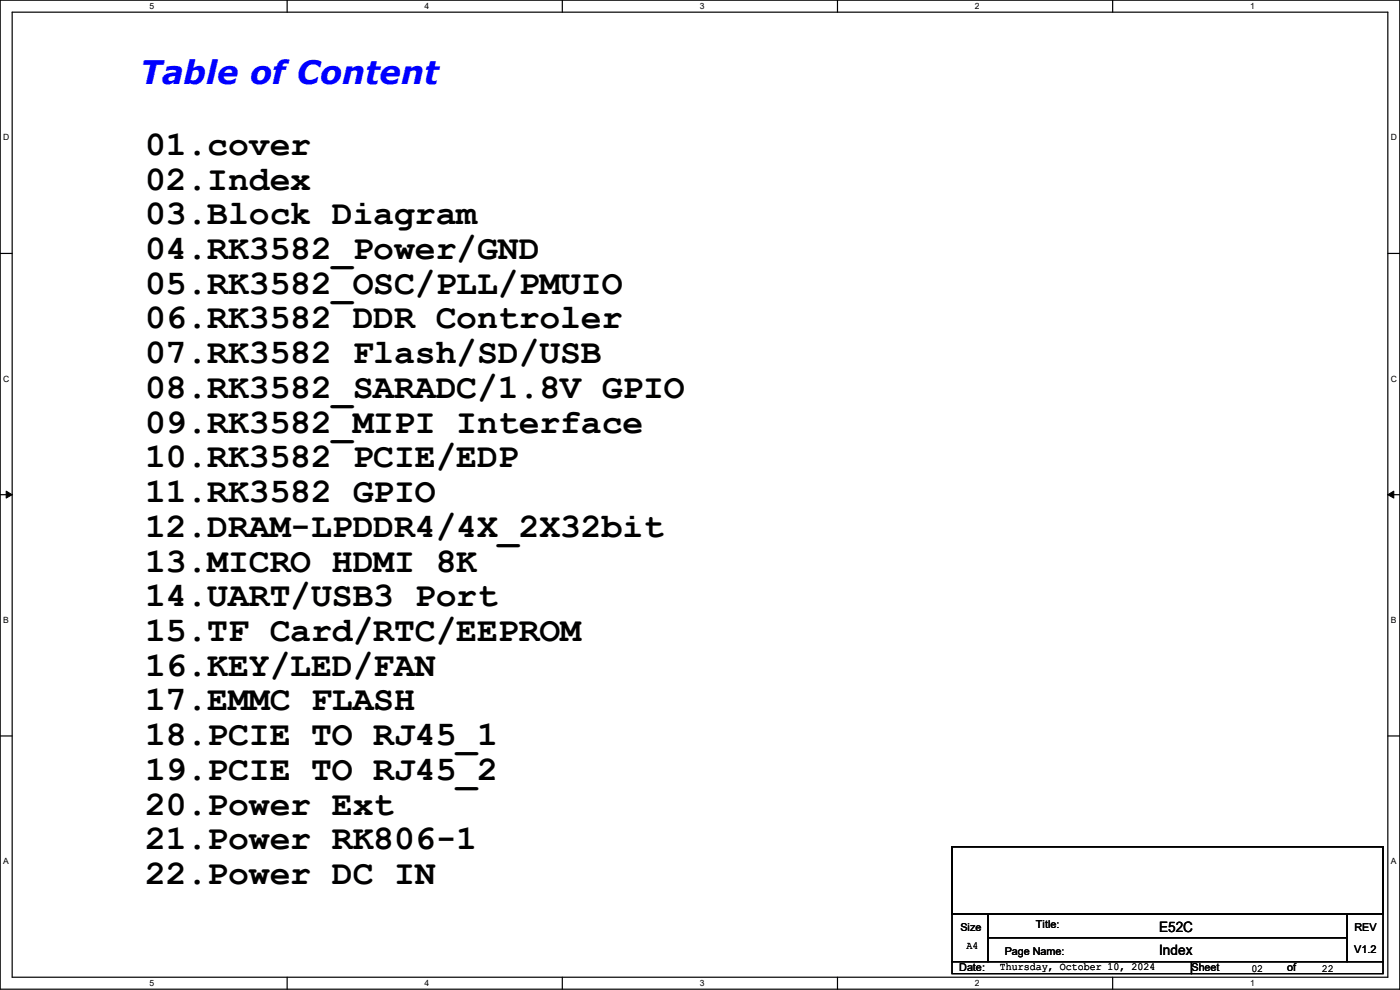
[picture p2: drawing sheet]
<svg xmlns="http://www.w3.org/2000/svg" width="297mm" height="210mm" viewBox="0 0 297 210" stroke-linecap="round" stroke-linejoin="round" font-family="sans-serif">
<defs><g id="words">
<g font-size="7.4">
<text x="30.8" y="32.9">01.cover</text>
<text x="30.8" y="40.2">02.Index</text>
<text x="30.8" y="47.6">03.Block Diagram</text>
<text x="30.8" y="54.9">04.RK3582_Power/GND</text>
<text x="30.8" y="62.3">05.RK3582_OSC/PLL/PMUIO</text>
<text x="30.8" y="69.7">06.RK3582 DDR Controler</text>
<text x="30.8" y="77">07.RK3582 Flash/SD/USB</text>
<text x="30.8" y="84.4">08.RK3582_SARADC/1.8V GPIO</text>
<text x="30.8" y="91.8">09.RK3582_MIPI Interface</text>
<text x="30.8" y="99.1">10.RK3582 PCIE/EDP</text>
<text x="30.8" y="106.5">11.RK3582 GPIO</text>
<text x="30.8" y="113.9">12.DRAM-LPDDR4/4X_2X32bit</text>
<text x="30.8" y="121.2">13.MICRO HDMI 8K</text>
<text x="30.8" y="128.6">14.UART/USB3 Port</text>
<text x="30.8" y="136">15.TF Card/RTC/EEPROM</text>
<text x="30.8" y="143.3">16.KEY/LED/FAN</text>
<text x="30.8" y="150.7">17.EMMC FLASH</text>
<text x="30.8" y="158.1">18.PCIE TO RJ45_1</text>
<text x="30.8" y="165.4">19.PCIE TO RJ45_2</text>
<text x="30.8" y="172.8">20.Power Ext</text>
<text x="30.8" y="180.2">21.Power RK806-1</text>
<text x="30.8" y="187.5">22.Power DC IN</text>
</g>
<text font-size="6.9" fill="#00f" x="29.8" y="17.9">Table of Content</text>
<g font-size="3">
<text x="245.9" y="197.6">E52C</text>
<text x="245.9" y="202.7">Index</text>
</g>
<g font-size="2.3">
<text x="203.8" y="197.4">Size</text>
<text x="219.8" y="196.9">Title:</text>
<text x="287.3" y="197.4">REV</text>
<text x="205" y="201.3">A4</text>
<text x="213.2" y="202.5">Page Name:</text>
<text x="287.3" y="202.3">V1.2</text>
<text x="203.5" y="206.1">Date:</text>
<text x="212.1" y="205.9">Thursday, October 10, 2024</text>
<text x="252.8" y="206.1">Sheet</text>
<text x="265.5" y="206.1">02</text>
<text x="273.1" y="206.1">of</text>
<text x="280.5" y="206.1">22</text>
</g>
<g font-size="1.8">
<text x="31.7" y="1.9">5</text>
<text x="90.1" y="1.9">4</text>
<text x="148.5" y="1.9">3</text>
<text x="206.8" y="1.9">2</text>
<text x="265.2" y="1.9">1</text>
<text x=".7" y="29.8">D</text>
<text x="295.1" y="29.8">D</text>
<text x=".7" y="80.9">C</text>
<text x="295.1" y="80.9">C</text>
<text x=".7" y="132.1">B</text>
<text x="295.1" y="132.1">B</text>
<text x=".7" y="183.3">A</text>
<text x="295.1" y="183.3">A</text>
<text x="31.7" y="209.2">5</text>
<text x="90.1" y="209.2">4</text>
<text x="148.5" y="209.2">3</text>
<text x="206.8" y="209.2">2</text>
<text x="265.2" y="209.2">1</text>
</g>
</g></defs>
<path d="M0 0h297v209.8h-297zM2.6 2.6h291.8v204.7h-291.8z" fill="none" stroke="#000" stroke-width=".25"/>
<g fill="#fff">
<path d="M31.8 .3h.9v2h-.9z"/>
<path d="M31.8 207.6h.9v2h-.9z"/>
</g>
<path d="M60.9 0v2.6M60.9 207.3v2.5" fill="none" stroke="#000" stroke-width=".25"/>
<g fill="#fff">
<path d="M90.1 .3h1v2h-1z"/>
<path d="M90.1 207.6h1v2h-1z"/>
</g>
<path d="M119.3 0v2.6M119.3 207.3v2.5" fill="none" stroke="#000" stroke-width=".25"/>
<g fill="#fff">
<path d="M148.5 .3h.9v2h-.9z"/>
<path d="M148.5 207.6h.9v2h-.9z"/>
</g>
<path d="M177.7 0v2.6M177.7 207.3v2.5" fill="none" stroke="#000" stroke-width=".25"/>
<g fill="#fff">
<path d="M206.8 .3h1v2h-1z"/>
<path d="M206.8 207.6h1v2h-1z"/>
</g>
<path d="M236.1 0v2.6M236.1 207.3v2.5" fill="none" stroke="#000" stroke-width=".25"/>
<g fill="#fff">
<path d="M265.2 .3h1v2h-1z"/>
<path d="M265.2 207.6h1v2h-1z"/>
<path d="M.7 28.2h1.2v1.9h-1.2z"/>
<path d="M295.1 28.2h1.2v1.9h-1.2z"/>
<path d="M.7 79.3h1.2v2h-1.2z"/>
<path d="M295.1 79.3h1.2v2h-1.2z"/>
</g>
<path d="M0 53.8h2.6M294.4 53.8h2.6" fill="none" stroke="#000" stroke-width=".25"/>
<g fill="#fff">
<path d="M.7 130.5h1.2v2h-1.2z"/>
<path d="M295.1 130.5h1.1v2h-1.1z"/>
</g>
<path d="M0 104.9h2.6M294.4 104.9h2.6" fill="none" stroke="#000" stroke-width=".25"/>
<path d="M1.3 104.2l1.3 .7-1.3 .8zM294.4 104.9l1.3-.7v1.5z" fill="#000" stroke="#000" stroke-width=".21"/>
<g fill="#fff">
<path d="M.7 181.7h1.2v2h-1.2z"/>
<path d="M295.1 181.7h1.1v2h-1.1z"/>
</g>
<path d="M0 156.1h2.6M294.4 156.1h2.6M202 179.6h91.4v14.2h-91.4zM202 193.8h7.6v10.2h-7.6zM209.6 193.8h76.2v5.1h-76.2zM209.6 198.9h76.2v5.1h-76.2zM285.8 193.8h7.6v10.2h-7.6zM202 204h50.8v2.5h-50.8zM252.8 204h40.6v2.5h-40.6z" fill="none" stroke="#000" stroke-width=".25"/>
<use href="#words"/>
</svg>
